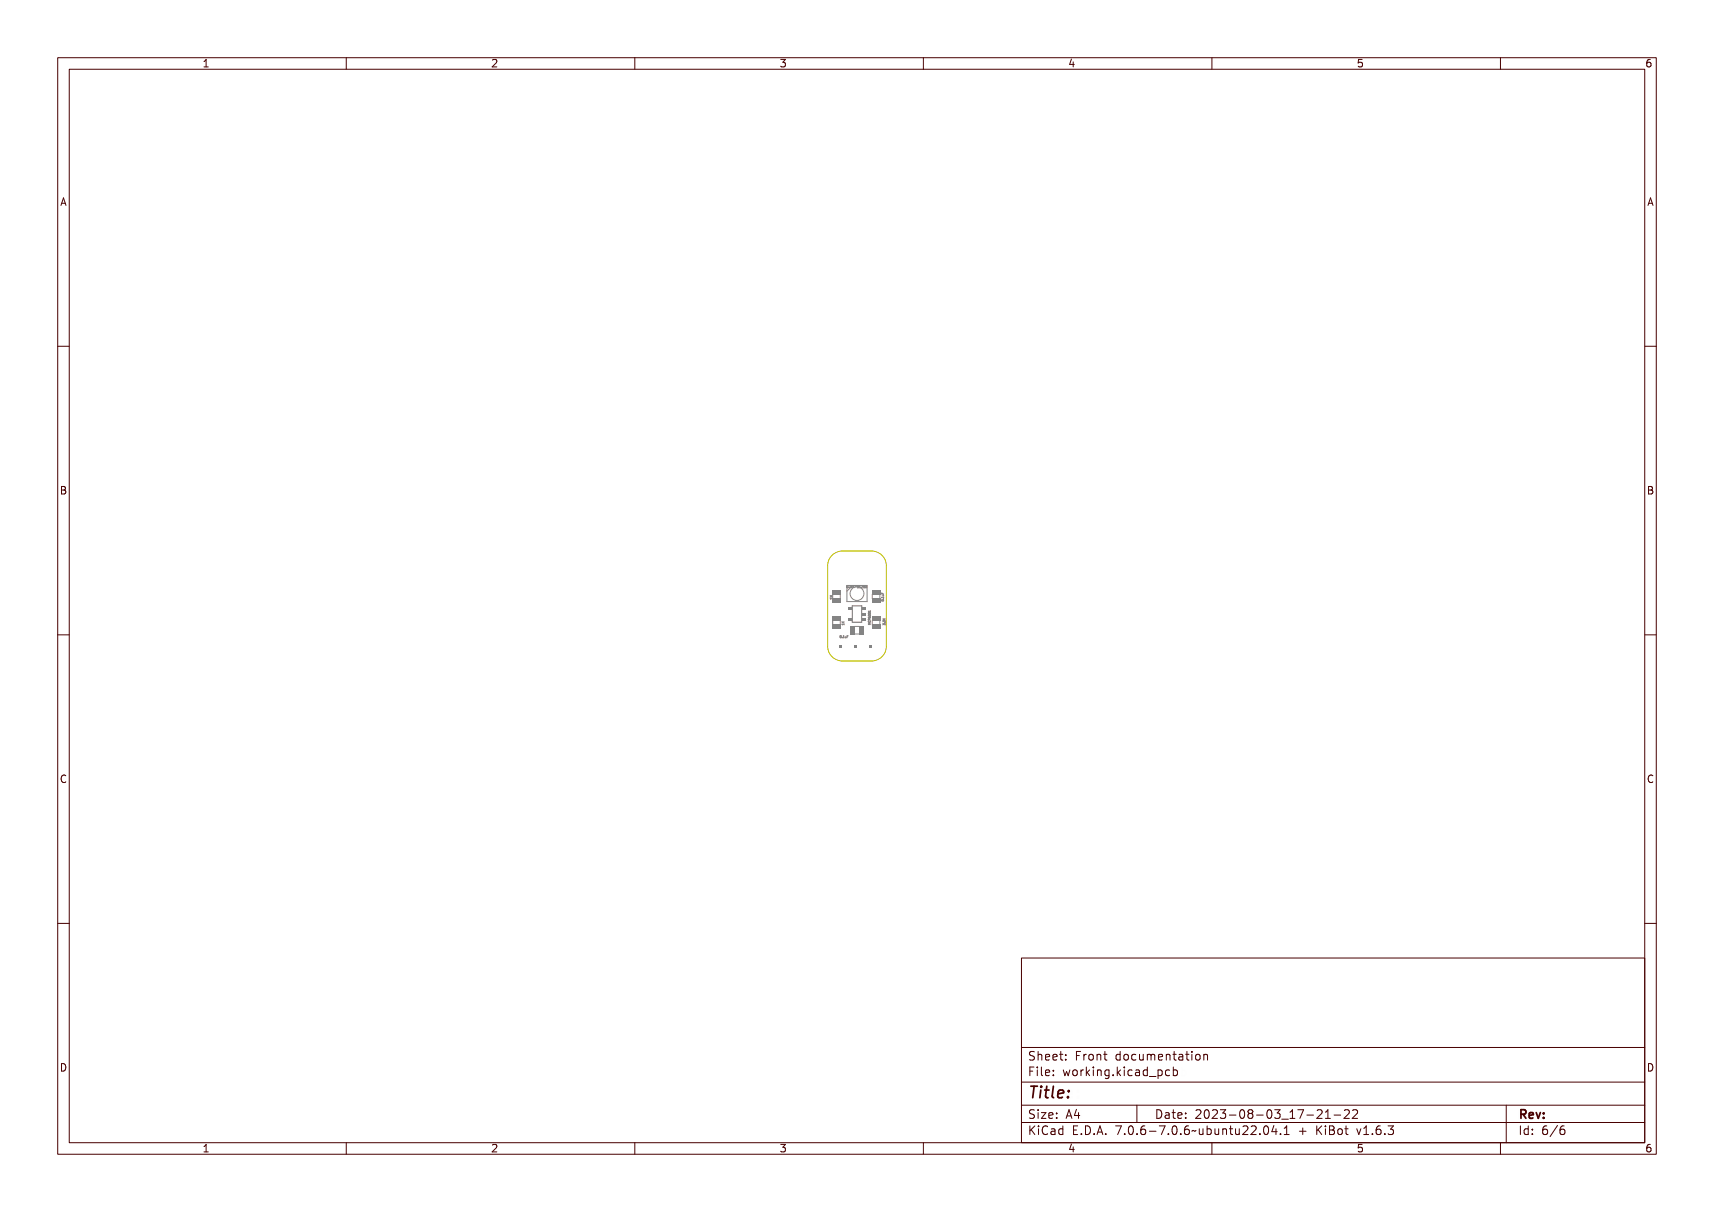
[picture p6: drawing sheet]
<svg xmlns="http://www.w3.org/2000/svg" width="297mm" height="210mm" viewBox="0 0 297 210" stroke-linecap="round" stroke-linejoin="round" font-family="sans-serif">
<defs><g id="words">
<text font-size="2.7" fill="#480000" x="178" y="190.3">Title:</text>
<g font-size="2" fill="#480000">
<text x="178" y="183.7">Sheet: Front documentation</text>
<text x="178" y="186.5">File: working.kicad_pcb</text>
<text x="178" y="193.9">Size: A4</text>
<text x="178" y="196.6">KiCad E.D.A. 7.0.6-7.0.6~ubuntu22.04.1 + KiBot v1.6.3</text>
<text x="200" y="193.9">Date: 2023-08-03_17-21-22</text>
<text x="263" y="196.6">Id: 6/6</text>
<text x="263" y="193.9">Rev:</text>
</g>
<g font-size="1.7" fill="#480000">
<text x="35" y="11.7">1</text>
<text x="85" y="11.7">2</text>
<text x="135" y="11.7">3</text>
<text x="185" y="11.7">4</text>
<text x="235" y="11.7">5</text>
<text x="285" y="11.7">6</text>
<text x="10.5" y="35.7">A</text>
<text x="285.5" y="35.7">A</text>
<text x="10.5" y="85.6">B</text>
<text x="285.5" y="85.6">B</text>
<text x="10.5" y="135.7">C</text>
<text x="285.5" y="135.7">C</text>
<text x="10.5" y="185.6">D</text>
<text x="285.5" y="185.6">D</text>
<text x="35" y="199.7">1</text>
<text x="85" y="199.7">2</text>
<text x="135" y="199.7">3</text>
<text x="185" y="199.7">4</text>
<text x="235" y="199.7">5</text>
<text x="285" y="199.7">6</text>
</g>
<g font-size=".5" fill="#848484">
<text x="147.3" y="101.9">GUVA-S12SD</text>
<text x="144.2" y="103.9" transform="rotate(-90 144.2 103.9)">1M</text>
<text x="150.8" y="107.8" transform="rotate(-90 150.8 107.8)">MCP6001</text>
<text x="153.1" y="104.1" transform="rotate(-90 153.1 104.1)">0.1uF</text>
<text x="145.6" y="110.5">0.1uF</text>
<text x="146.3" y="108.2" transform="rotate(-90 146.3 108.2)">1K</text>
<text x="153.4" y="108.4" transform="rotate(-90 153.4 108.4)">3.3K</text>
</g>
</g></defs>
<g fill="none" stroke="#848484" stroke-width=".17">
<path d="M144.3 103v.7M145.6 103v.7M145.7 110.2v.3zM146 110.5h.1M146.2 110.2h.1l.1 .3h-.2zM146.5 110.3l.1 .2 .1-.2v.2h-.2zM146.8 110.2h.2h-.2l.2 .1-.2 .1v.1zM146.8 101.9h.1M146.9 101.7v.2M146.9 101.5l-.2 .1 .1 .3M147.1 101.5v.3M147.1 101.8h.1"/>
<path d="M147.1 101.8l.1 .1M147.2 101.9h.1M147.4 101.6l.2-.1-.2 .1 .1 .2 .1-.1v.2a.18 .18 0 0 1-.2-.1 .18 .18 0 0 1 0-.2zM147.7 101.5l.1 .3 .1-.3-.1 .4-.1-.1zM147.9 101.5l.2 .3 .1-.3-.1 .4zM148.3 101.5l.2 .4-.1-.1-.2 .1zM148.4 101.6v.1h-.1zM148.6 101.7l.1 .1zM148.9 101.5h.2l-.2 .1a.14 .14 0 0 1 .2 .2 .14 .14 0 0 1-.2 .1l.1-.1zM149.2 101.5h.1l.1 .4h-.2zM149.4 101.5a.16 .16 0 0 1 .3 .1 .16 .16 0 0 1-.2 .2l.2 .1h-.3l.2-.3zM149.8 101.5h.1l-.1 .1a.14 .14 0 0 1 .2 .2 .16 .16 0 0 1-.3 .1l.2-.1z"/>
<path d="M150 101.5a.19 .19 0 0 1 .3 .2 .19 .19 0 0 1-.3 .2zM150.1 101.6h.1v.2zM150.5 107.5h.3l-.3 .1h.2l-.2 .1 .3 .1h-.3l.2-.2zM150.5 105.8l.3-.1v.2h-.3zM150.5 106.7l.2 .1v-.2a.16 .16 0 0 1-.1 .3 .14 .14 0 0 1-.1-.2zM150.5 107.2l.2 .2 .1-.2a.18 .18 0 0 1-.2 .3 .17 .17 0 0 1-.1-.3zM150.5 106.9l.3 .2h-.3zM150.5 106.4l.3 .1zM150.5 106.1l.3 .1zM150.5 107l.2 .1h-.2zM150.8 108h-.3l.2 .1-.2 .1h.3M152.8 103.4l.3-.1v.2h-.3z"/>
<path d="M152.8 102.7v.1l.2-.1v.1l.1 .1h-.3zM152.8 104h.3zM152.9 103h.2v.2h-.2l.2-.1zM153 107.2l.2 .1 .2-.1-.2 .2h.2h-.4h.2zM153 108.2l.3-.1 .1 .2-.1-.1-.1 .1-.1-.1-.1 .1zM153 107.6l.3-.1 .1 .2-.1-.1-.1 .1-.1-.1-.1 .1zM153.1 103.7h.1M153.3 107.9l.1 .1z"/>
<circle cx="145.7" cy="110.3" r=".17"/>
<circle cx="145.7" cy="110.3" r=".03"/>
<circle cx="150.6" cy="106.5" r=".17"/>
<circle cx="150.6" cy="106.2" r=".17"/>
<circle cx="150.7" cy="106.5" r=".03"/>
<circle cx="150.7" cy="106.2" r=".03"/>
<circle cx="150.7" cy="106.7" r=".08"/>
<circle cx="152.9" cy="104" r=".17"/>
<circle cx="153" cy="104" r=".03"/>
</g>
<g fill="#848484">
<path d="M144.2 102.3h1.5v.7h-1.5z" fill-rule="evenodd"/>
<path d="M144.2 103.7h1.5v.8h-1.5z" fill-rule="evenodd"/>
</g>
<g fill="none" stroke="#848484" stroke-width=".17">
<path d="M146.8 101.4h3.5v2.8h-3.5zM147.8 101.4l-1 1M151.1 107.5v.8M152.5 107.5v.8"/>
<circle cx="148.5" cy="102.8" r="1.2"/>
</g>
<g fill="#848484">
<path d="M151.1 108.3h1.4v.7h-1.4z" fill-rule="evenodd"/>
<path d="M151.1 106.8h1.4v.8h-1.4z" fill-rule="evenodd"/>
</g>
<path d="M148.1 108.5h.8M148.1 109.9h.8" fill="none" stroke="#848484" stroke-width=".17"/>
<g fill="#848484">
<path d="M147.4 108.5h.8v1.4h-.8z" fill-rule="evenodd"/>
<path d="M148.9 108.5h.7v1.4h-.7z" fill-rule="evenodd"/>
</g>
<path d="M144.3 107.5v.8M145.6 107.5v.8" fill="none" stroke="#848484" stroke-width=".17"/>
<g fill="#848484">
<path d="M144.2 108.3h1.5v.7h-1.5z" fill-rule="evenodd"/>
<path d="M144.2 106.8h1.5v.8h-1.5z" fill-rule="evenodd"/>
</g>
<path d="M147.7 105h1.6v2.8h-1.6z" fill="none" stroke="#848484" stroke-width=".2"/>
<g fill="#848484">
<path d="M147 107.1h.7v.5h-.7z" fill-rule="evenodd"/>
<path d="M149.4 107.1h.6v.5h-.6z" fill-rule="evenodd"/>
<path d="M149.4 106.2h.6v.5h-.6z" fill-rule="evenodd"/>
<path d="M147 105.2h.7v.5h-.7z" fill-rule="evenodd"/>
<path d="M149.4 105.2h.6v.5h-.6z" fill-rule="evenodd"/>
<path d="M150.5 111.7h.5v.5h-.5z" fill-rule="evenodd"/>
<path d="M148 111.7h.5v.5h-.5z" fill-rule="evenodd"/>
<path d="M145.5 111.7h.5v.5h-.5z" fill-rule="evenodd"/>
</g>
<path d="M151.1 103v.7M152.5 103v.7" fill="none" stroke="#848484" stroke-width=".17"/>
<g fill="#848484">
<path d="M151.1 103.7h1.4v.7h-1.4z" fill-rule="evenodd"/>
<path d="M151.1 102.2h1.4v.8h-1.4z" fill-rule="evenodd"/>
</g>
<path d="M144 96.4a2.54 2.54 0 0 1 2-.9h5a2.54 2.54 0 0 1 2.6 2.5v14a2.54 2.54 0 0 1-2.6 2.5h-5a2.54 2.54 0 0 1-2.6-2.5v-14l.1-.6z" fill="none" stroke="#c2c200" stroke-width=".17"/>
<g fill="none" stroke="#480000" stroke-width=".17">
<path d="M10 10h277v190h-277zM12 12h273v186h-273zM60 10v2M110 10v2M160 10v2M210 10v2M260 10v2M10 60h2M285 60h2M10 110h2M285 110h2M10 160h2"/>
<path d="M285 160h2M177 166h108v32h-108zM60 198v2M110 198v2M160 198v2M177 181.5h108M177 187.5h108M177 191.5h108M177 194.5h108M178.1 195.2h.2v.6l.6-.6h.3l-.6 .6 .6 .8h-.2l-.5-.7-.2 .2v.5h-.2zM178.2 185h.9v.2h-.7v.4h.6v.2h-.6v.7h-.2zM178.3 182.4l.5-.1h.2v.2a.31 .31 0 0 0-.5-.1 .31 .31 0 0 0 0 .5 .5 .5 0 0 1 .6 .6 .5 .5 0 0 1-.8 .2l-.1-.2a.34 .34 0 0 0 .4 .1 .34 .34 0 0 0 .1-.5 .47 .47 0 0 1-.5-.2 .47 .47 0 0 1 .1-.5z"/>
<path d="M178.3 192.5l.5-.1h.2v.2a.31 .31 0 0 0-.5-.1 .31 .31 0 0 0 0 .5 .5 .5 0 0 1 .6 .6 .5 .5 0 0 1-.8 .2l-.1-.2a.34 .34 0 0 0 .4 .1 .34 .34 0 0 0 .1-.5 .47 .47 0 0 1-.5-.2 .47 .47 0 0 1 .1-.5zM179.4 182.2h.2v.6a.35 .35 0 0 1 .4-.1 .35 .35 0 0 1 .2 .4v.6h-.2v-.8h-.4v.8h-.2zM179.5 185.4h.4v.9h.4v.2h-.9v-.2h.3v-.8h-.2zM179.5 192.8h.4v.9h.4v.1h-.9v-.1h.3v-.8h-.2zM179.5 195.6h.4v.9h.4v.1h-.9v-.1h.3v-.8h-.2zM179.7 184.9h.2v.3h-.2zM179.7 192.3h.2v.3h-.2zM179.7 195.1h.2v.3h-.2zM180.6 184.9h.4v1.3l.4 .1v.2l-.5-.2v-1.2h-.3zM180.6 192.8h.8v.1l-.6 .8h.6v.1h-.8v-.1l.6-.8h-.6zM180.7 182.8a.49 .49 0 0 1 .6-.1 .49 .49 0 0 1 .2 .5h-.8a.42 .42 0 0 0 .3 .4 .42 .42 0 0 0 .4-.1v.2a.6 .6 0 0 1-.8-.1 .6 .6 0 0 1 .1-.8zM180.7 195.4l.5-.2h.3v.2a.43 .43 0 0 0-.6 0 .43 .43 0 0 0-.2 .5 .43 .43 0 0 0 .2 .5 .43 .43 0 0 0 .6 0v.2a.66 .66 0 0 1-.8-.1 .66 .66 0 0 1-.1-.8z"/>
<path d="M180.8 182.9l.4-.1 .1 .3h-.6zM181.8 195.6h.2a.45 .45 0 0 1 .5 0 .45 .45 0 0 1 .1 .4v.6h-.1v-.1a.38 .38 0 0 1-.5 .2 .38 .38 0 0 1-.2-.5 .38 .38 0 0 1 .4-.2h.3a.35 .35 0 0 0-.3-.4 .35 .35 0 0 0-.4 .2zM181.9 182.8a.49 .49 0 0 1 .6-.1 .49 .49 0 0 1 .2 .5h-.8a.42 .42 0 0 0 .3 .4 .42 .42 0 0 0 .5-.1v.2a.6 .6 0 0 1-.9-.1 .6 .6 0 0 1 .1-.8zM181.9 185.5a.49 .49 0 0 1 .6-.1 .49 .49 0 0 1 .2 .5h-.8a.42 .42 0 0 0 .3 .4 .42 .42 0 0 0 .5-.1v.2a.6 .6 0 0 1-.9-.1 .6 .6 0 0 1 .1-.8zM181.9 192.9a.49 .49 0 0 1 .6-.1 .49 .49 0 0 1 .2 .5h-.8a.42 .42 0 0 0 .3 .4 .42 .42 0 0 0 .5-.1v.2a.6 .6 0 0 1-.9-.1 .6 .6 0 0 1 .1-.8zM182 196.2l.5-.1a.31 .31 0 0 1-.2 .4 .31 .31 0 0 1-.4-.1zM182 182.9l.4-.1 .1 .3h-.6zM182 185.6l.4-.1 .1 .3h-.6zM182 193l.4-.1 .1 .3h-.6zM183 195.7l.4-.2 .2 .2v-.6h.2v1.5h-.2v-.1a.42 .42 0 0 1-.5 .1 .42 .42 0 0 1-.2-.5zM183.2 195.8l.1-.1a.4 .4 0 0 1 .3 .4 .4 .4 0 0 1-.3 .4l-.2-.2zM183.2 182.3h.2v.4h.4v.1h-.4l.1 .8h.3v.1h-.2a.3 .3 0 0 1-.4-.3v-.6h-.3v-.1h.3z"/>
<path d="M183.3 185.4h.2v.3h-.2zM183.3 186.2h.2v.3h-.2zM183.3 192.8h.2v.3h-.2zM183.3 193.6h.2v.2h-.2zM184.5 182.7h.2v.3h-.2zM184.5 183.5h.2v.2h-.2zM185.2 185.4h.2l.2 .8 .1-.5h.2l.2 .5 .1-.8h.2l-.2 1.1h-.2l-.2-.7-.2 .7h-.1zM185.4 195.2h.9v.2h-.7v.4h.6v.2h-.6v.5h.7v.1h-.9zM185.7 192.4h.2l.5 1.4h-.2l-.1-.3h-.5l-.1 .3h-.2zM185.8 192.6l.2 .7h-.4zM186.6 182.3h.9v.2h-.7v.4h.6v.2h-.6v.6h-.2zM186.7 185.5a.52 .52 0 0 1 .8 .4 .52 .52 0 0 1-.8 .4l-.1-.4z"/>
<path d="M186.8 185.6l.1-.1a.39 .39 0 0 1 .4 .4 .39 .39 0 0 1-.4 .4l-.1-.2zM186.9 196.4h.2v.2h-.2zM187.1 192.4h.2v.9h.2v.2h-.2v.3h-.2v-.3h-.6v-.2zM187.1 192.6v.7h-.4zM187.8 195.2a.76 .76 0 0 1 .9 .7 .76 .76 0 0 1-.9 .7zM188 195.4a.57 .57 0 0 1 .5 .5 .57 .57 0 0 1-.5 .6zM188 182.7h.2v.2a.3 .3 0 0 1 .3-.3 .3 .3 0 0 1 .3 .3 .37 .37 0 0 0-.5-.1 .37 .37 0 0 0-.1 .4v.5h-.2zM188 185.4h.2v.2a.3 .3 0 0 1 .3-.3 .3 .3 0 0 1 .3 .3 .37 .37 0 0 0-.5-.1 .37 .37 0 0 0-.1 .4v.6h-.2zM189.1 184.9h.1v.9l.5-.4h.2l-.4 .4 .5 .7h-.2l-.4-.6-.2 .1v.5h-.1zM189.1 182.8a.52 .52 0 0 1 .8 .4 .52 .52 0 0 1-.8 .4l-.1-.4zM189.2 182.9l.1-.1a.39 .39 0 0 1 .4 .4 .39 .39 0 0 1-.4 .4l-.1-.2zM189.3 196.4h.3v.2h-.3z"/>
<path d="M190.2 182.7h.2v.1a.35 .35 0 0 1 .4-.1 .35 .35 0 0 1 .3 .4v.6h-.2l-.1-.8h-.3l-.1 .8h-.2zM190.3 185.4h.4v.9h.4v.2h-.9v-.2h.4v-.8h-.3zM190.5 195.2h.3l.4 1.4h-.2l-.1-.3h-.5l-.1 .3h-.2zM190.6 184.9h.1v.3h-.1zM190.6 195.4l.2 .7h-.4zM191.4 185.4h.2v.1a.35 .35 0 0 1 .4-.1 .35 .35 0 0 1 .3 .4v.7h-.2l-.1-.9h-.3l-.1 .9h-.2zM191.7 182.3h.1v.4h.4v.1h-.4l.1 .8h.3v.1h-.2a.3 .3 0 0 1-.3-.3v-.6h-.3v-.1h.3zM191.7 196.4h.3v.2h-.3zM192.7 185.5l.3-.2 .3 .2v-.1h.2v1a.53 .53 0 0 1-.8 .4v-.2a.36 .36 0 0 0 .4 .1 .36 .36 0 0 0 .2-.4l-.1 .1a.53 .53 0 0 1-.7-.3 .53 .53 0 0 1 .2-.6zM192.8 185.6l.1-.1a.39 .39 0 0 1 .4 .4 .39 .39 0 0 1-.4 .4l-.1-.2zM193.8 195.2h.9l-.5 1.4h-.2l.5-1.2h-.7zM193.9 182.8l.3-.2 .3 .2v-.6h.2v1.5h-.2v-.1a.42 .42 0 0 1-.6 .1 .42 .42 0 0 1-.1-.5z"/>
<path d="M194.1 182.8a.4 .4 0 0 1 .4 .4 .4 .4 0 0 1-.4 .4l-.2-.4zM194.1 186.2h.3v.3h-.3zM195.1 184.9h.2v.9l.4-.4h.3l-.5 .4 .5 .7h-.2l-.4-.6-.1 .1v.5h-.2zM195.1 182.8a.52 .52 0 0 1 .8 .4 .52 .52 0 0 1-.8 .4l-.1-.4zM195.2 182.9l.1-.1a.39 .39 0 0 1 .4 .4 .39 .39 0 0 1-.4 .4l-.1-.2zM195.3 196.4h.3v.2h-.3zM196.3 185.4h.5v.9h.3v.2h-.9v-.2h.4v-.8h-.3zM196.3 195.4a.5 .5 0 0 1 .7-.1 .5 .5 0 0 1 .1 .6 .52 .52 0 0 1-.4 .8 .52 .52 0 0 1-.5-.8zM196.4 182.8a.39 .39 0 0 1 .4-.2 .39 .39 0 0 1 .3 .3 .4 .4 0 0 0-.6 0 .4 .4 0 0 0 0 .6 .4 .4 0 0 0 .6 0 .41 .41 0 0 1-.4 .3 .41 .41 0 0 1-.4-.3v-.5zM196.5 195.4a.57 .57 0 0 1 .4 .9l-.3 .2a.86 .86 0 0 1-.1-1.1zM196.6 184.9h.2v.3h-.2zM197 191.5v3"/>
<path d="M197.4 182.7h.2v.8l.2 .1 .3-.2v-.7h.2v1h-.2v-.1a.35 .35 0 0 1-.4 .2 .35 .35 0 0 1-.3-.5zM197.6 185.5a.39 .39 0 0 1 .4-.2 .39 .39 0 0 1 .3 .3 .4 .4 0 0 0-.6 0 .4 .4 0 0 0 0 .6 .4 .4 0 0 0 .6 0 .41 .41 0 0 1-.4 .3 .41 .41 0 0 1-.4-.3v-.5zM197.7 196.4h.3v.2h-.3zM198.6 182.7h.1l.2-.1a.22 .22 0 0 0 .2 .2 .22 .22 0 0 0 .2-.2l.2 .3 .1 .8h-.2v-.8l-.1-.1-.2 .1v.8h-.1v-.8l-.2-.1-.1 .1v.8h-.1zM198.7 185.4h.1a.45 .45 0 0 1 .5 0 .45 .45 0 0 1 .2 .4v.7h-.2v-.2a.38 .38 0 0 1-.5 .2 .38 .38 0 0 1-.2-.5 .38 .38 0 0 1 .5-.2h.2a.35 .35 0 0 0-.3-.4 .35 .35 0 0 0-.3 .2zM198.7 195.4l.5-.2h.2v.2a.43 .43 0 0 0-.5 0 .43 .43 0 0 0-.1 .5 .48 .48 0 0 1 .7 0 .48 .48 0 0 1-.1 .7 .48 .48 0 0 1-.7-.1l-.1-.6zM198.8 186l.5-.1a.31 .31 0 0 1-.1 .4 .31 .31 0 0 1-.4-.1zM198.9 195.9a.29 .29 0 0 1 .4 .1 .29 .29 0 0 1-.1 .4 .29 .29 0 0 1-.4-.1zM199.9 185.5l.3-.2 .3 .2v-.6h.2v1.6h-.2v-.2a.42 .42 0 0 1-.5 .1 .42 .42 0 0 1-.2-.5zM199.9 182.8a.49 .49 0 0 1 .6-.1 .49 .49 0 0 1 .2 .5h-.7a.42 .42 0 0 0 .2 .4 .42 .42 0 0 0 .5-.1v.2a.6 .6 0 0 1-.8-.1 .6 .6 0 0 1 0-.8zM200 196h.5v.2h-.5zM200 185.6l.1-.1a.39 .39 0 0 1 .4 .4 .39 .39 0 0 1-.4 .4l-.1-.2z"/>
<path d="M200.1 182.9l.3-.1 .2 .3h-.6zM200.1 192.4a.76 .76 0 0 1 1 .7 .76 .76 0 0 1-1 .7zM200.3 192.6a.57 .57 0 0 1 .6 .5 .57 .57 0 0 1-.6 .6zM200.9 186.8l1.2 .1zM201 195.2h.9l-.5 1.4h-.2l.5-1.2h-.7zM201.1 182.7h.1v.1a.35 .35 0 0 1 .5-.1 .35 .35 0 0 1 .2 .4v.6h-.2v-.8h-.4l-.1 .8h-.1zM201.4 192.8h.2a.45 .45 0 0 1 .5 0 .45 .45 0 0 1 .1 .4v.6h-.1v-.1a.38 .38 0 0 1-.5 .2 .38 .38 0 0 1-.2-.5 .38 .38 0 0 1 .4-.2h.3a.35 .35 0 0 0-.3-.4 .35 .35 0 0 0-.4 .2zM201.6 193.4l.5-.1a.31 .31 0 0 1-.2 .4 .31 .31 0 0 1-.4-.1zM202.2 185.4h.2v.1a.46 .46 0 0 1 .6 0 .46 .46 0 0 1 .1 .6 .39 .39 0 0 1-.2 .4 .39 .39 0 0 1-.5-.2v.6h-.2zM202.5 182.3h.2v.4h.4v.1h-.4v.8h.4v.1h-.2a.3 .3 0 0 1-.4-.3v-.6h-.3v-.1h.3zM202.5 185.6l.1-.1a.4 .4 0 0 1 .4 .4 .4 .4 0 0 1-.4 .4l-.2-.2zM202.5 196.4h.3v.2h-.3z"/>
<path d="M202.8 192.4h.2v.4h.4v.1h-.4l.1 .8h.3v.1h-.2a.3 .3 0 0 1-.4-.3v-.6h-.3v-.1h.3zM203.5 182.7h.2a.45 .45 0 0 1 .4 0 .45 .45 0 0 1 .2 .4v.6h-.2v-.1a.38 .38 0 0 1-.5 .2 .38 .38 0 0 1-.2-.5 .38 .38 0 0 1 .5-.2h.2a.35 .35 0 0 0-.2-.4 .35 .35 0 0 0-.4 .2zM203.5 195.4a.5 .5 0 0 1 .7-.1 .5 .5 0 0 1 .1 .6 .52 .52 0 0 1-.4 .8 .52 .52 0 0 1-.5-.8zM203.6 185.5a.39 .39 0 0 1 .4-.2 .39 .39 0 0 1 .3 .3 .4 .4 0 0 0-.5 0 .4 .4 0 0 0 0 .6 .4 .4 0 0 0 .5 0 .41 .41 0 0 1-.4 .3 .41 .41 0 0 1-.4-.3v-.5zM203.7 183.3l.4-.1a.31 .31 0 0 1-.1 .4 .31 .31 0 0 1-.4-.1zM203.7 195.4a.57 .57 0 0 1 .4 .9l-.2 .2a.86 .86 0 0 1-.2-1.1zM203.9 192.9a.49 .49 0 0 1 .6-.1 .49 .49 0 0 1 .2 .5h-.8a.42 .42 0 0 0 .3 .4 .42 .42 0 0 0 .5-.1v.2a.6 .6 0 0 1-.9-.1 .6 .6 0 0 1 .1-.8zM204 193l.4-.1 .1 .3h-.6zM204.7 184.9h.1v.6a.45 .45 0 0 1 .7 0 .45 .45 0 0 1 0 .6 .39 .39 0 0 1-.2 .4 .39 .39 0 0 1-.5-.2v.2h-.1zM204.9 182.3h.2v.4h.4v.1h-.4v.8h.4v.1h-.2a.3 .3 0 0 1-.4-.3v-.6h-.3v-.1h.3zM204.9 185.6l.1-.1a.39 .39 0 0 1 .4 .4 .39 .39 0 0 1-.4 .4l-.1-.2zM204.9 196.4h.3v.2h-.3z"/>
<path d="M205.3 192.8h.2v.3h-.2zM205.3 193.6h.2v.2h-.2zM205.9 182.7h.5v.9h.3v.1h-.9v-.1h.4v-.8h-.3zM205.9 195.4l.5-.2h.2v.2a.43 .43 0 0 0-.5 0 .43 .43 0 0 0-.1 .5 .48 .48 0 0 1 .7 0 .48 .48 0 0 1-.1 .7 .48 .48 0 0 1-.7-.1l-.1-.6zM206.1 195.9a.29 .29 0 0 1 .4 .1 .29 .29 0 0 1-.1 .4 .29 .29 0 0 1-.4-.1zM206.2 182.2h.2v.3h-.2zM207 196l.3-.1 .5 .1 .2-.1a.38 .38 0 0 1-.7 .2l-.3 .1zM207.1 182.8a.52 .52 0 0 1 .8 .4 .52 .52 0 0 1-.8 .4l-.1-.4zM207.3 182.9l.1-.1a.39 .39 0 0 1 .4 .4 .39 .39 0 0 1-.4 .4l-.2-.2zM207.4 192.5a.53 .53 0 0 1 .8 .1 .53 .53 0 0 1-.3 .7l-.3 .4h.7v.1h-.9v-.1l.3-.4a.49 .49 0 0 0 .2-.7l-.5 .1zM208.3 182.7h.1v.1a.35 .35 0 0 1 .5-.1 .35 .35 0 0 1 .2 .4v.6h-.2v-.8h-.4l-.1 .8h-.1zM208.3 195.6h.1l.1 .8 .2 .1 .2-.2v-.7h.2v1h-.2v-.1a.35 .35 0 0 1-.4 .2 .35 .35 0 0 1-.2-.5z"/>
<path d="M208.7 192.6a.5 .5 0 0 1 .6-.1 .5 .5 0 0 1 .2 .6 .52 .52 0 0 1-.5 .8 .52 .52 0 0 1-.4-.8zM208.9 192.6a.57 .57 0 0 1 .4 .9l-.3 .2a.86 .86 0 0 1-.1-1.1zM209.5 195.1h.2v.6a.45 .45 0 0 1 .6-.1 .45 .45 0 0 1 .1 .7 .39 .39 0 0 1-.3 .4 .39 .39 0 0 1-.4-.2v.1h-.2zM209.7 195.8l.1-.1a.4 .4 0 0 1 .4 .4 .4 .4 0 0 1-.4 .4l-.1-.2zM209.8 192.5a.53 .53 0 0 1 .8 .1 .53 .53 0 0 1-.3 .7l-.3 .4h.7v.1h-.9v-.1l.3-.4a.49 .49 0 0 0 .2-.7l-.5 .1zM210 198v2M210.7 195.6h.2v.8l.2 .1 .2-.2v-.7h.2v1h-.2v-.1a.35 .35 0 0 1-.4 .2 .35 .35 0 0 1-.2-.5zM211 192.4a.46 .46 0 0 1 .6 0 .46 .46 0 0 1 .1 .6l-.1 .1a.45 .45 0 0 1 .2 .6 .45 .45 0 0 1-.6 .2l-.2-.1v-.2a.35 .35 0 0 0 .5 .1 .35 .35 0 0 0 0-.5h-.3v-.2a.28 .28 0 0 0 .4-.1 .28 .28 0 0 0 0-.3 .28 .28 0 0 0-.4 0h-.2zM211.9 195.6h.2v.1a.35 .35 0 0 1 .4-.1 .35 .35 0 0 1 .2 .4v.6h-.2v-.8h-.4v.8h-.2zM212.4 193.2h.5v.2h-.5zM213.3 195.2h.2v.4h.4v.1h-.4v.8h.4v.1h-.2a.3 .3 0 0 1-.4-.3v-.6h-.3v-.1h.3zM213.5 192.6a.5 .5 0 0 1 .6-.1 .5 .5 0 0 1 .2 .6 .52 .52 0 0 1-.5 .8 .52 .52 0 0 1-.4-.8z"/>
<path d="M213.7 192.6a.57 .57 0 0 1 .4 .9l-.3 .2a.86 .86 0 0 1-.1-1.1zM214.3 195.6h.2v.8l.2 .1 .2-.2v-.7h.2v1h-.2v-.1a.35 .35 0 0 1-.4 .2 .35 .35 0 0 1-.2-.5zM214.7 192.5a.41 .41 0 0 1 .7-.1 .41 .41 0 0 1-.2 .7 .42 .42 0 0 1 .2 .6 .42 .42 0 0 1-.7 0 .42 .42 0 0 1 .2-.6l-.3-.2zM215.5 195.3a.53 .53 0 0 1 .8 .1 .53 .53 0 0 1-.3 .7l-.3 .4h.6v.1h-.9v-.1l.4-.4a.49 .49 0 0 0 .2-.8l-.5 .2zM216 193.2h.5v.2h-.5zM216.7 195.3a.53 .53 0 0 1 .8 .1 .53 .53 0 0 1-.3 .7l-.3 .4h.6v.1h-.9v-.1l.4-.4a.49 .49 0 0 0 .2-.8l-.5 .2zM217.1 192.6a.5 .5 0 0 1 .7-.1 .5 .5 0 0 1 .1 .6 .52 .52 0 0 1-.5 .8 .52 .52 0 0 1-.4-.8zM217.3 192.6a.57 .57 0 0 1 .4 .9l-.3 .2a.86 .86 0 0 1-.1-1.1zM218.2 196.4h.2v.2h-.2zM218.2 192.4a.46 .46 0 0 1 .6 0 .46 .46 0 0 1 .1 .6l-.1 .1a.45 .45 0 0 1 .2 .6 .45 .45 0 0 1-.6 .2l-.2-.1v-.2a.35 .35 0 0 0 .5 .1 .35 .35 0 0 0 0-.5h-.3v-.2a.28 .28 0 0 0 .4-.1 .28 .28 0 0 0 0-.3 .28 .28 0 0 0-.4 0h-.2zM219.2 195.4a.5 .5 0 0 1 .6-.1 .5 .5 0 0 1 .2 .6 .52 .52 0 0 1-.5 .8 .52 .52 0 0 1-.5-.8zM219.2 194.2l1.3 .1z"/>
<path d="M219.4 195.4a.57 .57 0 0 1 .3 .9l-.2 .2a.86 .86 0 0 1-.1-1.1zM220.7 192.5l.5-.1v1.3h.3v.1h-.8v-.1h.3v-1.1h-.3zM220.8 195.2h.2v.9h.2v.2h-.2v.3h-.2v-.3h-.6v-.2zM220.8 195.4v.7h-.4zM221.8 196.4h.2v.2h-.2zM221.8 192.4h.9l-.5 1.4h-.2l.5-1.2h-.7zM222.8 195.3l.5-.1v1.3h.3v.1h-.8v-.1h.3v-1.1h-.3zM223.2 193.2h.5v.2h-.5zM224.2 192.5a.53 .53 0 0 1 .8 .1 .53 .53 0 0 1-.3 .7l-.3 .4h.7v.1h-.9v-.1l.3-.4a.49 .49 0 0 0 .2-.7l-.5 .1zM225.4 195.5h.2v.4h.4v.2h-.4v.4h-.2v-.4h-.4v-.2h.4zM225.5 192.5l.5-.1v1.3h.3v.1h-.8v-.1h.3v-1.1h-.3zM226.8 193.2h.5v.2h-.5z"/>
<path d="M227.5 195.2h.2v.6l.6-.6h.2l-.6 .6 .6 .8h-.2l-.5-.7-.1 .2v.5h-.2zM227.8 192.5a.53 .53 0 0 1 .8 .1 .53 .53 0 0 1-.2 .7l-.4 .4h.7v.1h-.9v-.1l.3-.4a.49 .49 0 0 0 .2-.7l-.5 .1zM228.8 195.6h.4v.9h.4v.1h-.9v-.1h.4v-.8h-.3zM229 192.5a.53 .53 0 0 1 .8 .1 .53 .53 0 0 1-.2 .7l-.4 .4h.7v.1h-.9v-.1l.3-.4a.49 .49 0 0 0 .2-.7l-.5 .1zM229.1 195.1h.1v.3h-.1zM229.9 195.2h.4a.35 .35 0 0 1 .5 .2 .35 .35 0 0 1-.3 .5 .41 .41 0 0 1 .3 .5 .41 .41 0 0 1-.5 .2h-.4zM230.1 196h.2a.27 .27 0 0 1 .3 .2 .27 .27 0 0 1-.3 .3h-.2zM230.1 195.4h.2a.23 .23 0 0 1 .3 .2 .23 .23 0 0 1-.3 .2h-.2zM231.2 193.2h1.1M231.2 195.7a.52 .52 0 0 1 .8 .4 .52 .52 0 0 1-.8 .4l-.1-.4zM231.3 195.8l.1-.1a.39 .39 0 0 1 .4 .4 .39 .39 0 0 1-.4 .4l-.1-.2zM232.6 195.2h.1v.4h.4v.1h-.4l.1 .8h.3v.1h-.2a.3 .3 0 0 1-.3-.3v-.6h-.3v-.1h.3z"/>
<path d="M233 192.4l.2-.1h.3l.2 .1 .1 .3-.1 .2-.8 .9h.9M234.4 192.4l.2-.1h.4l.2 .1v.3v.2l-.9 .9h.9M234.6 195.6h.2l.3 .9 .4-.9h.2l-.4 1h-.3zM236 195.3l.5-.1v1.3h.3v.1h-.8v-.1h.3v-1.1h-.3zM237.4 196.4h.3v.2h-.3zM238.4 195.4l.5-.2h.2v.2a.43 .43 0 0 0-.5 0 .43 .43 0 0 0-.1 .5 .48 .48 0 0 1 .7 0 .48 .48 0 0 1-.1 .7 .48 .48 0 0 1-.7-.1l-.1-.6zM238.6 195.9a.29 .29 0 0 1 .4 .1 .29 .29 0 0 1-.1 .4 .29 .29 0 0 1-.4-.1zM239.8 196.4h.3v.2h-.3zM240.7 195.2a.46 .46 0 0 1 .6 0 .46 .46 0 0 1 .1 .6l-.1 .1a.45 .45 0 0 1 .2 .6 .45 .45 0 0 1-.6 .2l-.2-.1v-.2a.35 .35 0 0 0 .5 .1 .35 .35 0 0 0 0-.5l-.3-.1v-.1a.28 .28 0 0 0 .4-.1 .28 .28 0 0 0 0-.3 .28 .28 0 0 0-.4 0h-.2zM260 198v2M261 191.5v6.5M263.2 195.2h.8v.2h-.3v1.1h.3v.1h-.8v-.1h.3v-1.1h-.3z"/>
<path d="M264.4 195.7l.3-.2 .3 .2v-.6h.2v1.5h-.2v-.1a.42 .42 0 0 1-.5 .1 .42 .42 0 0 1-.2-.5zM264.6 195.8l.1-.1a.4 .4 0 0 1 .3 .4 .4 .4 0 0 1-.3 .4l-.2-.2zM265.9 195.6h.2v.3h-.2zM265.9 196.4h.2v.2h-.2zM268.1 195.4l.5-.2h.2v.2a.43 .43 0 0 0-.5 0 .43 .43 0 0 0-.2 .5 .48 .48 0 0 1 .7 0 .48 .48 0 0 1-.1 .7 .48 .48 0 0 1-.6-.1l-.2-.6zM268.2 195.9a.29 .29 0 0 1 .4 .1 .29 .29 0 0 1 0 .4 .29 .29 0 0 1-.4-.1zM269.9 195.2h.2l-.8 1.6h-.2zM270.5 195.4l.5-.2h.2v.2a.43 .43 0 0 0-.5 0 .43 .43 0 0 0-.2 .5 .48 .48 0 0 1 .7 0 .48 .48 0 0 1 0 .7 .48 .48 0 0 1-.7-.1l-.1-.6zM270.6 195.9a.29 .29 0 0 1 .4 .1 .29 .29 0 0 1 0 .4 .29 .29 0 0 1-.4-.1z"/>
<circle cx="196.7" cy="195.9" r=".13"/>
<circle cx="203.9" cy="195.9" r=".13"/>
<circle cx="209" cy="193.1" r=".13"/>
<circle cx="213.8" cy="193.1" r=".13"/>
<circle cx="215" cy="193.4" r=".29"/>
<circle cx="215" cy="192.8" r=".25"/>
<circle cx="217.4" cy="193.1" r=".13"/>
<circle cx="219.5" cy="195.9" r=".13"/>
</g>
<g fill="none" stroke="#480000" stroke-width=".3">
<path d="M178.1 188.4h1.4v.2h-.6v1.7h-.2v-1.7h-.6zM179.9 188.8h.7v1.3h.4v.2h-1.2v-.2h.5v-1.1h-.4zM180.3 188.3h.3v.3h-.3zM181.8 188.4h.2v.4h.6v.2h-.6v1l.2 .1h.4v.2a.55 .55 0 0 1-.8-.5v-.8h-.4v-.2h.4zM183 188.3h.6l.1 1.6 .1 .2h.4v.2a.54 .54 0 0 1-.8-.5v-1.4h-.4zM184.8 189a.65 .65 0 0 1 .8-.1 .65 .65 0 0 1 .3 .7h-1.1a.56 .56 0 0 0 .4 .5 .56 .56 0 0 0 .6-.1v.2a.81 .81 0 0 1-1.1-.1 .81 .81 0 0 1 .1-1.1zM185 189.1l.3-.1a.37 .37 0 0 1 .3 .4h-.8zM186.7 188.9h.3v.4h-.3zM186.7 189.9h.3v.4h-.3zM263.1 192.4a.73 .73 0 0 1 .9 .2v.3l-.3 .3 .5 .6h-.2l-.3-.4-.2-.2h-.2v.6h-.2zM263.3 192.6h.2a.26 .26 0 0 1 .3 .2 .26 .26 0 0 1-.2 .3h-.3zM264.5 192.9a.49 .49 0 0 1 .6-.1 .49 .49 0 0 1 .2 .5h-.8a.42 .42 0 0 0 .3 .4 .42 .42 0 0 0 .4-.1v.2a.6 .6 0 0 1-.8-.1 .6 .6 0 0 1 .1-.8z"/>
<path d="M264.6 193l.3-.1 .2 .3h-.6zM265.5 192.8h.2l.3 .9 .3-.9h.2l-.4 1h-.2zM267.1 192.8h.2v.3h-.2zM267.1 193.6h.2v.2h-.2z"/>
</g>
<use href="#words"/>
</svg>
